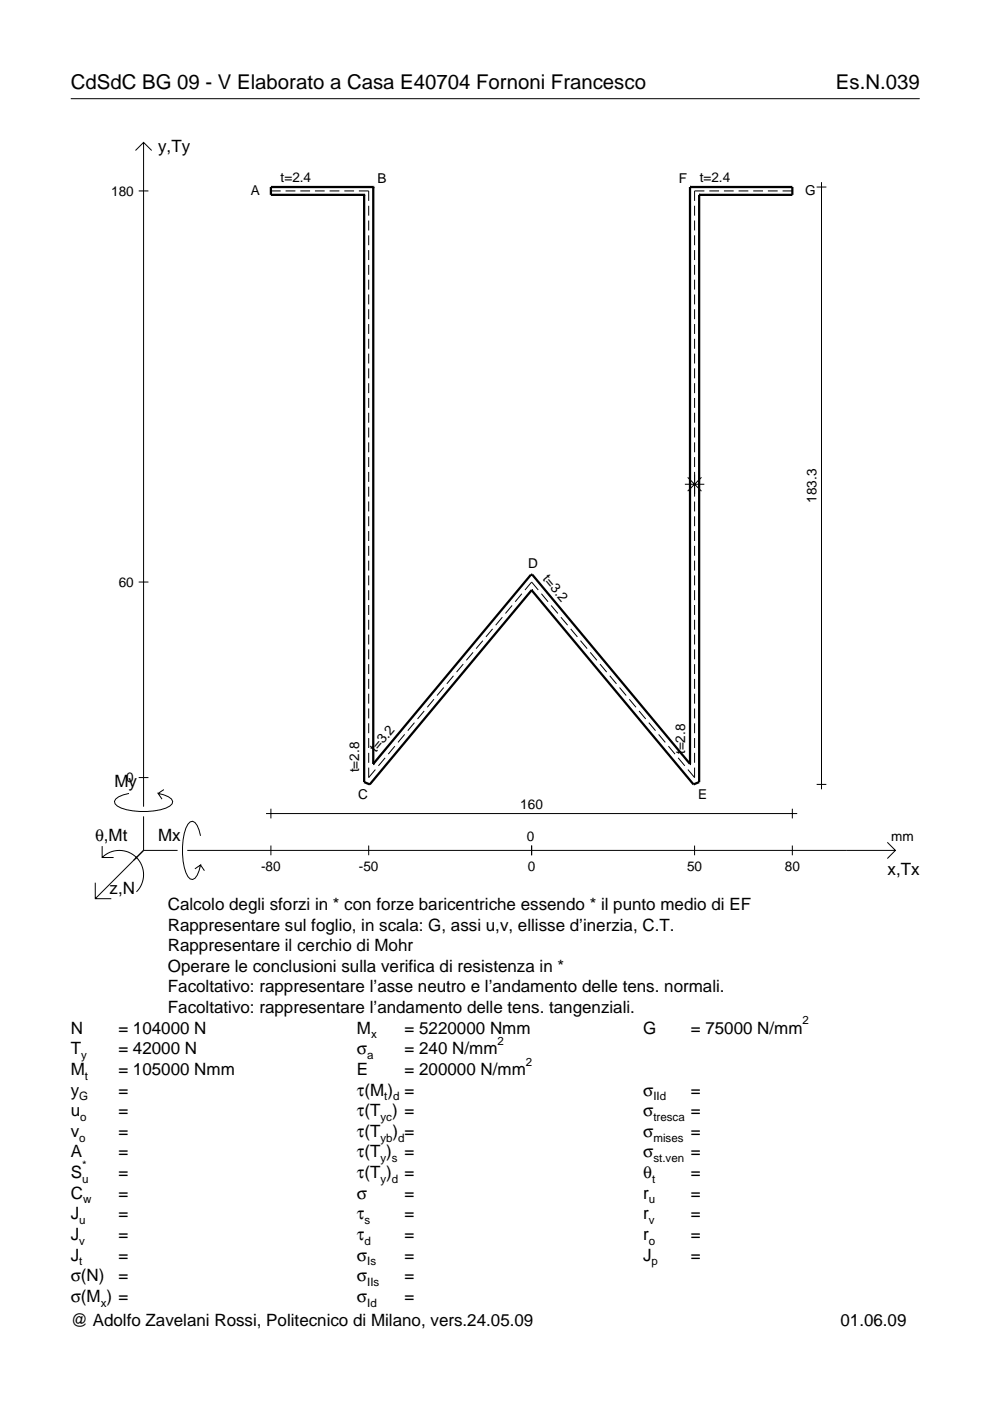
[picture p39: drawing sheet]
<svg xmlns="http://www.w3.org/2000/svg" width="210mm" height="297mm" viewBox="0 0 210 297" stroke-linecap="round" stroke-linejoin="round" font-family="sans-serif">
<defs><g id="words">
<g font-size="4.3">
<text x="15" y="18.9">CdSdC BG 09 - V Elaborato a Casa E40704 Fornoni Francesco</text>
<text x="177.2" y="18.9">Es.N.039</text>
</g>
<g font-size="3.6">
<text x="33.5" y="32.3">y,Ty</text>
<text x="24.3" y="166.9">My</text>
<text x="20.1" y="178.2">θ,Mt</text>
<text x="33.5" y="178.2">Mx</text>
<text x="188.2" y="185.5">x,Tx</text>
<text x="23.2" y="189.6">z,N</text>
<text x="35.6" y="192.9">Calcolo degli sforzi in * con forze baricentriche essendo * il punto medio di EF</text>
<text x="35.6" y="197.3">Rappresentare sul foglio, in scala: G, assi u,v, ellisse d’inerzia, C.T.</text>
<text x="35.6" y="201.7">Rappresentare il cerchio di Mohr</text>
<text x="35.6" y="206">Operare le conclusioni sulla verifica di resistenza in *</text>
<text x="35.6" y="210.4">Facoltativo: rappresentare l’asse neutro e l’andamento delle tens. normali.</text>
<text x="35.6" y="214.8">Facoltativo: rappresentare l’andamento delle tens. tangenziali.</text>
<text x="15" y="219.2">N</text>
<text x="25.1" y="219.2">= 104000 N</text>
<text x="75.7" y="219.2">M</text>
<text x="85.8" y="219.2">= 5220000 Nmm</text>
<text x="136.4" y="219.2">G</text>
<text x="146.5" y="219.2">= 75000 N/mm</text>
<text x="15" y="227.9">M</text>
<text x="15" y="223.5">T</text>
<text x="25.1" y="223.5">= 42000 N</text>
<text x="25.1" y="227.9">= 105000 Nmm</text>
<text x="75.7" y="223.5">σ</text>
<text x="75.7" y="227.9">E</text>
<text x="85.8" y="223.5">= 240 N/mm</text>
<text x="85.8" y="227.9">= 200000 N/mm</text>
<text x="15" y="232.3">y</text>
<text x="25.1" y="232.3">=</text>
<text x="75.7" y="232.3">τ(M ) =</text>
<text x="136.4" y="232.3">σ</text>
<text x="146.5" y="232.3">=</text>
<text x="15" y="236.7">u</text>
<text x="25.1" y="236.7">=</text>
<text x="75.7" y="236.7">τ(T ) =</text>
<text x="136.4" y="236.7">σ</text>
<text x="146.5" y="236.7">=</text>
<text x="15" y="241">v</text>
<text x="15" y="245.4">A</text>
<text x="25.1" y="245.4">=</text>
<text x="25.1" y="241">=</text>
<text x="75.7" y="245.4">τ(T )</text>
<text x="75.7" y="241">τ(T</text>
<text x="83.3" y="241">) =</text>
<text x="85.8" y="245.4">=</text>
<text x="136.4" y="241">σ</text>
<text x="136.4" y="245.4">σ</text>
<text x="146.5" y="241">=</text>
<text x="146.5" y="245.4">=</text>
<text x="15" y="249.8">S</text>
<text x="25.1" y="249.8">=</text>
<text x="75.7" y="249.8">τ(T )</text>
<text x="85.8" y="249.8">=</text>
<text x="136.4" y="249.8">θ</text>
<text x="146.5" y="249.8">=</text>
<text x="15" y="254.2">C</text>
<text x="25.1" y="254.2">=</text>
<text x="75.7" y="254.2">σ</text>
<text x="85.8" y="254.2">=</text>
<text x="136.4" y="254.2">r</text>
<text x="146.5" y="254.2">=</text>
<text x="15" y="258.5">J</text>
<text x="15" y="262.9">J</text>
<text x="25.1" y="258.5">=</text>
<text x="25.1" y="262.9">=</text>
<text x="75.7" y="258.5">τ</text>
<text x="75.7" y="262.9">τ</text>
<text x="85.8" y="258.5">=</text>
<text x="85.8" y="262.9">=</text>
<text x="136.4" y="258.5">r</text>
<text x="136.4" y="262.9">r</text>
<text x="146.5" y="258.5">=</text>
<text x="146.5" y="262.9">=</text>
<text x="15" y="267.3">J</text>
<text x="25.1" y="267.3">=</text>
<text x="75.7" y="267.3">σ</text>
<text x="85.8" y="267.3">=</text>
<text x="136.4" y="267.3">J</text>
<text x="146.5" y="267.3">=</text>
<text x="15" y="271.7">σ(N)</text>
<text x="25.1" y="271.7">=</text>
<text x="75.7" y="271.7">σ</text>
<text x="85.8" y="271.7">=</text>
<text x="15" y="276">σ(M ) =</text>
<text x="15" y="281.2">@ Adolfo Zavelani Rossi, Politecnico di Milano, vers.24.05.09</text>
<text x="75.7" y="276">σ</text>
<text x="85.8" y="276">=</text>
<text x="178.2" y="281.2">01.06.09</text>
</g>
<g font-size="2.9">
<text x="23.6" y="41.5">180</text>
<text x="53.2" y="41.4">A</text>
<text x="59.5" y="38.6">t=2.4</text>
<text x="80" y="38.8">B</text>
<text x="143.9" y="38.8">F</text>
<text x="148.4" y="38.6">t=2.4</text>
<text x="170.7" y="41.4">G</text>
<text x="173.1" y="106.6" transform="rotate(-90 173.1 106.6)">183.3</text>
<text x="25.2" y="124.4">60</text>
<text x="112" y="120.4">D</text>
<text x="115" y="122.8" transform="rotate(50 115 122.8)">t=3.2</text>
<text x="79.7" y="159.7" transform="rotate(-50 79.7 159.7)">t=3.2</text>
<text x="145.3" y="159.9" transform="rotate(-90 145.3 159.9)">t=2.8</text>
<text x="26.8" y="165.9">0</text>
<text x="76.2" y="163.8" transform="rotate(-90 76.2 163.8)">t=2.8</text>
<text x="75.9" y="169.4">C</text>
<text x="110.3" y="171.5">160</text>
<text x="148" y="169.4">E</text>
<text x="111.7" y="178.2">0</text>
<text x="189" y="178.2">mm</text>
<text x="55.4" y="184.7">-80</text>
<text x="76.1" y="184.7">-50</text>
<text x="111.9" y="184.7">0</text>
<text x="145.7" y="184.7">50</text>
<text x="166.4" y="184.7">80</text>
</g>
<g font-size="2.4">
<text x="78.7" y="220.2">x</text>
<text x="105.5" y="221.5">2</text>
<text x="170.2" y="217.2">2</text>
<text x="17.2" y="224.5">y</text>
<text x="77.9" y="224.5">a</text>
<text x="111.5" y="225.9">2</text>
<text x="16.8" y="233.3">G</text>
<text x="18" y="228.9">t</text>
<text x="81.5" y="233.3">t d</text>
<text x="138.5" y="233.3">IId</text>
<text x="17" y="237.7">o</text>
<text x="80.7" y="237.7">yc</text>
<text x="138.5" y="237.7">tresca</text>
<text x="16.8" y="242">o</text>
<text x="80.7" y="242">yb d</text>
<text x="138.5" y="242">mises</text>
<text x="17.4" y="250.8">u</text>
<text x="17.4" y="247.8">*</text>
<text x="80.7" y="246.4">y s</text>
<text x="80.7" y="250.8">y d</text>
<text x="138.2" y="250.8">t</text>
<text x="138.5" y="246.4">st.ven</text>
<text x="17.6" y="255.2">w</text>
<text x="137.6" y="255.2">u</text>
<text x="16.8" y="259.5">u</text>
<text x="16.8" y="263.9">v</text>
<text x="77.3" y="259.5">s</text>
<text x="77.3" y="263.9">d</text>
<text x="137.6" y="259.5">v</text>
<text x="137.6" y="263.9">o</text>
<text x="16.8" y="268.3">t</text>
<text x="77.9" y="268.3">Is</text>
<text x="138.2" y="268.3">p</text>
<text x="77.9" y="272.7">IIs</text>
<text x="21.4" y="277">x</text>
<text x="77.9" y="277">Id</text>
</g>
</g></defs>
<g fill="none" stroke="#000" stroke-width=".21">
<path d="M15 20.9h180M28.7 31.9l1.7-1.7 1.8 1.7M30.4 30.2v140.8M173.1 39.7h2.1M174.2 38.6v128.7M29.4 40.5h2.1M57.4 40.5h2.1M60.5 40.5h2.1M63.7 40.5h2M66.8 40.5h2M69.9 40.5h2.1M73 40.5h2.1"/>
<path d="M76.1 40.5h2.1v2.1M78.2 43.6v2.1M78.2 46.8v2.1M78.2 49.9v2.1M78.2 53v2.1M78.2 56.2v2.1M78.2 59.3v2.1M147.3 43.6v2.1M147.3 46.8v2.1M147.3 49.9v2.1M147.3 53v2.1M147.3 56.2v2.1"/>
<path d="M147.3 59.3v2.1M149.3 40.5h-2v2.1M150.4 40.5h2.1M153.5 40.5h2.1M156.6 40.5h2.1M159.7 40.5h2.1M162.8 40.5h2.1M165.9 40.5h2.1M78.2 62.4v2.1M78.2 65.6v2.1M78.2 68.7v2.1M78.2 71.8v2.1"/>
<path d="M78.2 75v2.1M78.2 78.1v2.1M147.3 62.4v2.1M147.3 65.6v2.1M147.3 68.7v2.1M147.3 71.8v2.1M147.3 75v2.1M147.3 78.1v2.1M78.2 81.2v2.2M78.2 84.4v2.1M78.2 87.5v2.1M78.2 90.6v2.2"/>
<path d="M78.2 93.8v2.1M78.2 96.9v2.1M147.3 81.2v2.2M147.3 84.4v2.1M147.3 87.5v2.1M147.3 90.6v2.2M147.3 93.8v2.1M147.3 96.9v2.1M78.2 100.1v2.1M78.2 103.2v2.1M78.2 106.3v2.1M78.2 109.5v2.1"/>
<path d="M78.2 112.6v2.1M78.2 115.7v2.1M78.2 118.9v2.1M145.2 102.7h4.1M145.8 101.2l2.9 2.9M147.3 100.1v5.2M147.3 106.3v2.1M147.3 109.5v2.1M147.3 112.6v2.1M147.3 115.7v2.1M147.3 118.9v2.1M148.7 101.2l-2.9 2.9"/>
<path d="M29.4 123.4h2.1M78.2 122v2.1M78.2 125.1v2.1M78.2 128.3v2.1M78.2 131.4v2.1M78.2 134.5v2.1M78.2 137.7v2.1M100.3 138.3l-1.4 1.7M102.4 135.8l-1.5 1.7M104.4 133.3l-1.4 1.7M106.5 130.9l-1.4 1.7M108.6 128.4l-1.4 1.7"/>
<path d="M110.6 125.9l-1.4 1.7M111.3 125.1l1.4-1.7 1.4 1.7M114.8 125.9l1.4 1.7M116.9 128.4l1.4 1.7M118.9 130.9l1.4 1.7M121 133.3l1.4 1.7M123.1 135.8l1.4 1.7M125.1 138.3l1.5 1.7M147.3 122v2.1M147.3 125.1v2.1M147.3 128.3v2.1M147.3 131.4v2.1"/>
<path d="M147.3 134.5v2.1M147.3 137.7v2.1M78.2 140.8v2.1M78.2 143.9v2.2M78.2 147.1v2.1M78.2 150.2v2.1M78.2 153.4v2.1M78.2 156.5v2.1M78.2 159.6v2.1M83.7 158.2l-1.4 1.7M85.8 155.7l-1.4 1.7M87.9 153.2l-1.4 1.7"/>
<path d="M89.9 150.7l-1.4 1.7M92 148.3l-1.4 1.7M94.1 145.8l-1.4 1.7M96.1 143.3l-1.4 1.7M98.2 140.8l-1.4 1.7M127.2 140.8l1.4 1.7M129.3 143.3l1.4 1.7M131.4 145.8l1.4 1.7M133.4 148.3l1.4 1.7M135.5 150.7l1.4 1.7M137.6 153.2l1.4 1.7M139.6 155.7l1.5 1.7"/>
<path d="M141.7 158.2l1.4 1.7M147.3 140.8v2.1M147.3 143.9v2.2M147.3 147.1v2.1M147.3 150.2v2.1M147.3 153.4v2.1M147.3 156.5v2.1M147.3 159.6v2.1M21.7 179.4v2.4h2.4M27.3 168.2a3.6 3.6 0 0 0-3 1.7l.1 .5a5.6 5.6 0 0 0 3.8 1.5 13.4 13.4 0 0 0 7.8-1l.5-.5 .1-.5a3.6 3.6 0 0 0-3.1-1.7l.8 1.2M29.4 164.9h2.1M30.4 173.1v7.2"/>
<path d="M34.7 167.4l-1.2 .8M42.5 177.2a3.6 3.6 0 0 0-1.7-3.1l-.5 .2a5.7 5.7 0 0 0-1.5 3.7 13.3 13.3 0 0 0 1 7.9l.5 .5 .5 .1a3.6 3.6 0 0 0 1.7-3.1l-1.2 .8M56.4 172.5h112.6M57.4 171.5v2M57.4 179.3v2M78.2 162.8v2.1l1.4-1.7M78.2 179.3v2M81.7 160.7l-1.5 1.7M112.7 179.3v2M143.8 160.7l1.4 1.7M147.3 162.8v2.1l-1.4-1.7M147.3 179.3v2"/>
<path d="M168 171.5v2M168 179.3v2M173.1 166.3h2.1M188.1 178.6l1.7 1.7-1.7 1.7M20.2 187.2v3.3h3.4M21.7 181.8a5.1 5.1 0 0 1 7.2 0 5.1 5.1 0 0 1 0 7.3M30.4 180.3l-10.2 10.2M30.4 180.3h7.2M39.7 180.3h150.1M42.5 183.4l.8 1.2"/>
</g>
<g fill="none" stroke="#000" stroke-width=".48">
<path d="M79.1 39.7h.1M79.1 39.7h-21.7v1.6h19.8M79.1 39.7v122.3M146.3 39.7h.1M146.3 39.7h21.7v1.6h-19.8M146.3 39.7v122.3M77.2 41.3h.1M77.2 41.3v124.5l1.2 .5 34.3-41.2M148.2 41.3h.1M148.2 41.3v124.5l-1.2 .5-34.3-41.2M112.7 125.1h.1M79.1 162h.1"/>
<path d="M79.1 162l33.5-40.2h.3l33.4 40.2M146.3 162h.1"/>
</g>
<use href="#words"/>
</svg>
